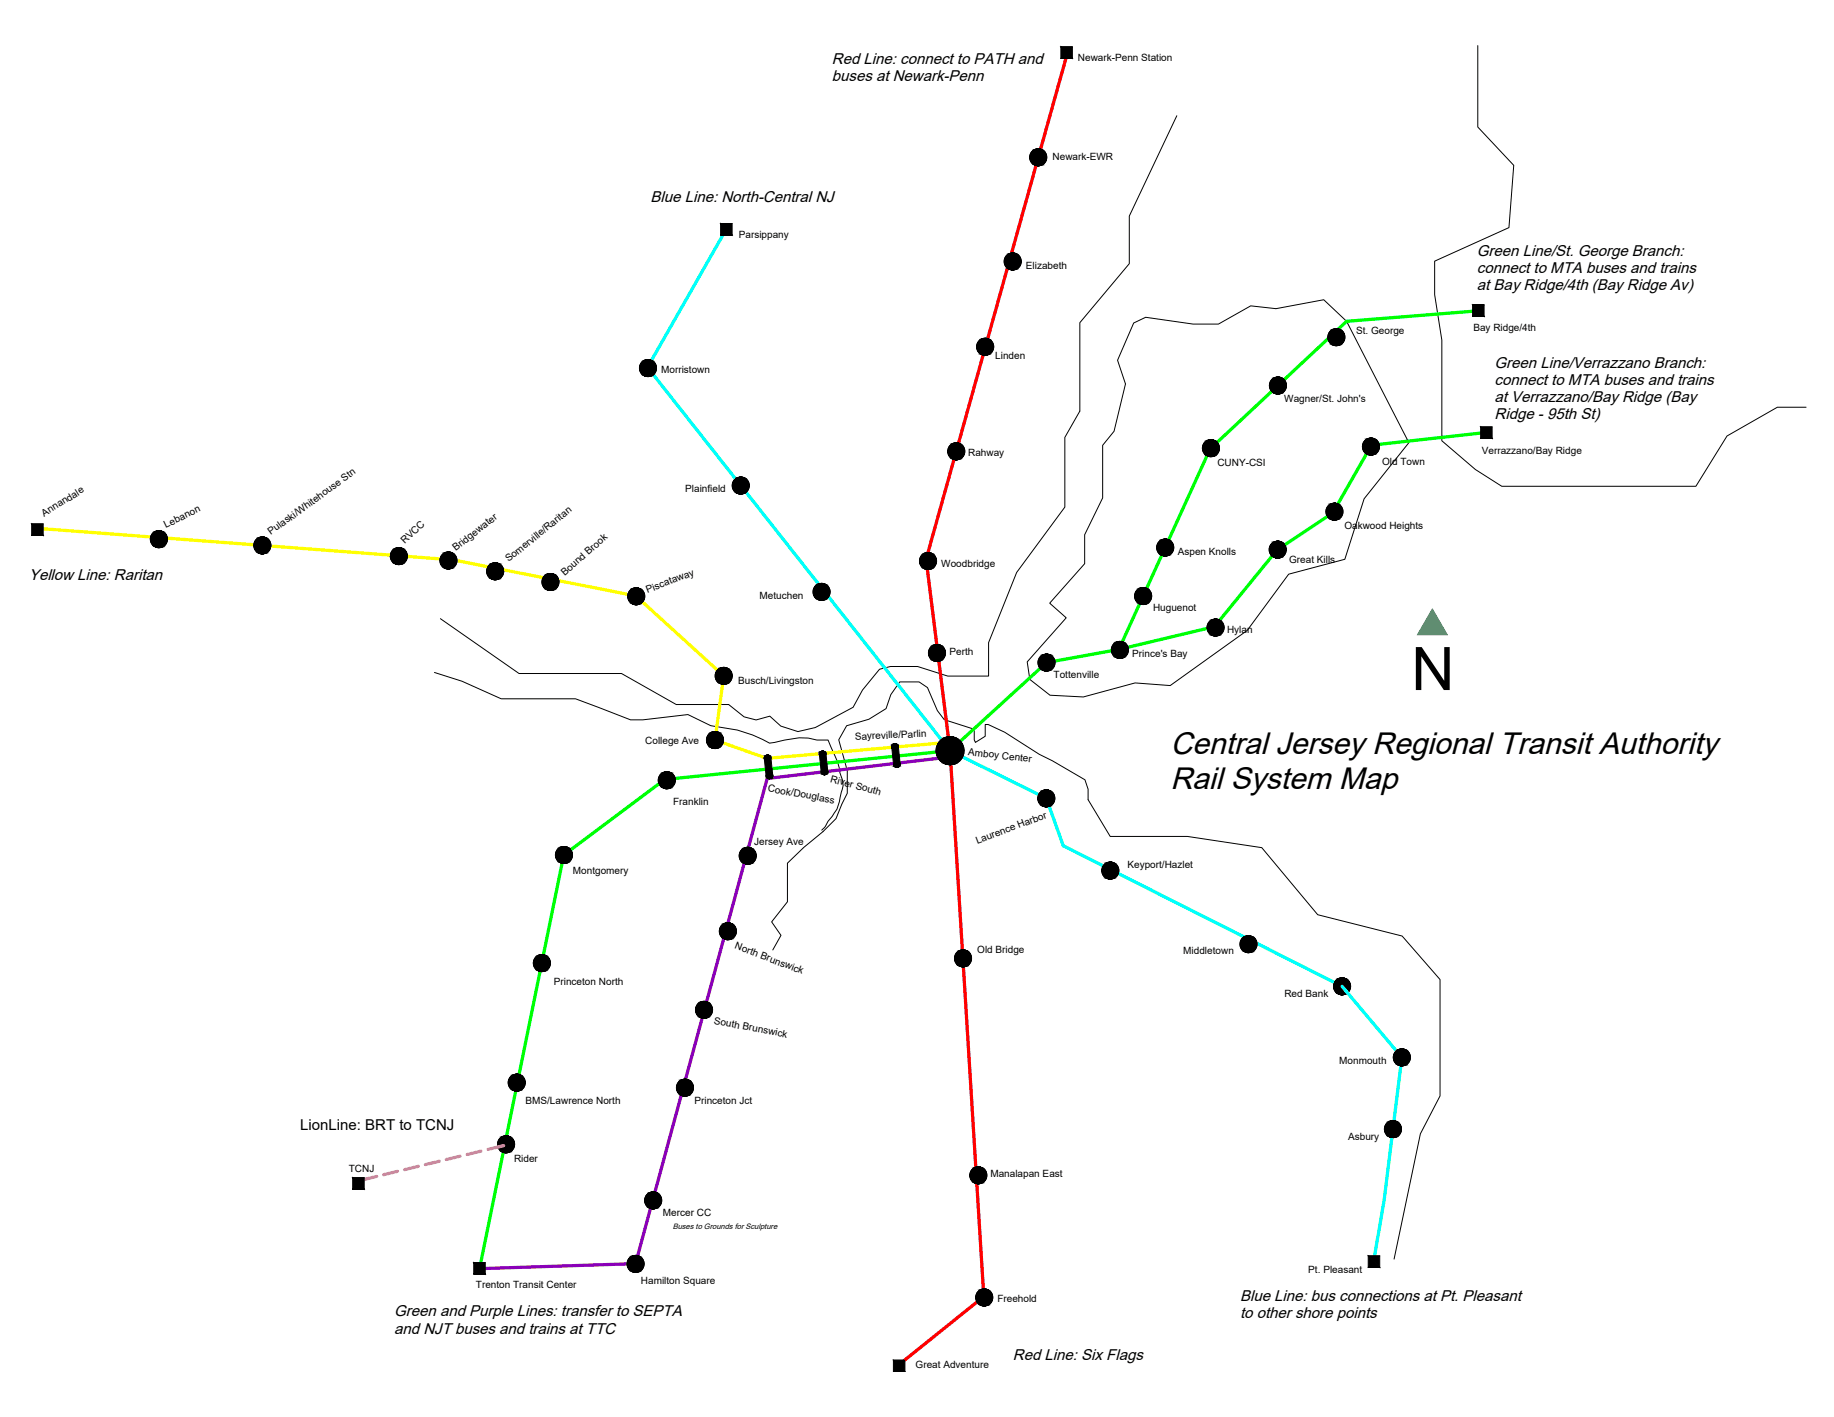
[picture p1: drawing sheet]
<svg xmlns="http://www.w3.org/2000/svg" width="1118mm" height="864mm" viewBox="0 0 1118 864" stroke-linecap="round" stroke-linejoin="round" font-family="sans-serif">
<defs><g id="words">
<text font-size="36.6" x="860" y="421">N</text>
<g font-size="18.9">
<text x="713" y="460">Central Jersey Regional Transit Authority</text>
<text x="713" y="481">Rail System Map</text>
</g>
<g font-size="9.5">
<text x="507" y="39">Red Line: connect to PATH and</text>
<text x="507" y="49">buses at Newark-Penn</text>
<text x="396" y="123">Blue Line: North-Central NJ</text>
<text x="900" y="156">Green Line/St. George Branch:</text>
<text x="900" y="166">connect to MTA buses and trains</text>
<text x="900" y="177">at Bay Ridge/4th (Bay Ridge Av)</text>
<text x="911" y="224">Green Line/Verrazzano Branch:</text>
<text x="911" y="234">connect to MTA buses and trains</text>
<text x="911" y="245">at Verrazzano/Bay Ridge (Bay</text>
<text x="911" y="256">Ridge - 95th St)</text>
<text x="18" y="354">Yellow Line: Raritan</text>
<text x="756" y="793">Blue Line: bus connections at Pt. Pleasant</text>
<text x="240" y="802">Green and Purple Lines: transfer to SEPTA</text>
<text x="756" y="803">to other shore points</text>
<text x="240" y="813">and NJT buses and trains at TTC</text>
<text x="617" y="829">Red Line: Six Flags</text>
</g>
<text font-size="9.1" x="183" y="689">LionLine: BRT to TCNJ</text>
<g font-size="6.1">
<text x="657" y="37">Newark-Penn Station</text>
<text x="641" y="98">Newark-EWR</text>
<text x="450" y="145">Parsippany</text>
<text x="625" y="164">Elizabeth</text>
<text x="826" y="204">St. George</text>
<text x="898" y="201">Bay Ridge/4th</text>
<text x="606" y="219">Linden</text>
<text x="403" y="227">Morristown</text>
<text x="783" y="245">Wagner/St. John's</text>
<text x="590" y="278">Rahway</text>
<text x="903" y="277">Verrazzano/Bay Ridge</text>
<text x="742" y="284">CUNY-CSI</text>
<text x="842" y="284">Old Town</text>
<text x="418" y="300">Plainfield</text>
<text x="27" y="315" transform="rotate(-32 27 315)">Annandale</text>
<text x="101" y="322" transform="rotate(-26 101 322)">Lebanon</text>
<text x="819" y="323">Oakwood Heights</text>
<text x="165" y="326" transform="rotate(-36 165 326)">Pulaski/Whitehouse Stn</text>
<text x="247" y="332" transform="rotate(-44 247 332)">RVCC</text>
<text x="278" y="336" transform="rotate(-38 278 336)">Bridgewater</text>
<text x="718" y="338">Aspen Knolls</text>
<text x="310" y="343" transform="rotate(-39 310 343)">Somerville/Raritan</text>
<text x="574" y="346">Woodbridge</text>
<text x="786" y="343">Great Kills</text>
<text x="344" y="351" transform="rotate(-42 344 351)">Bound Brook</text>
<text x="395" y="361" transform="rotate(-20 395 361)">Piscataway</text>
<text x="463" y="365">Metuchen</text>
<text x="703" y="372">Huguenot</text>
<text x="748" y="386">Hylan</text>
<text x="579" y="399">Perth</text>
<text x="690" y="400">Prince's Bay</text>
<text x="642" y="413">Tottenville</text>
<text x="450" y="417">Busch/Livingston</text>
<text x="393" y="454">College Ave</text>
<text x="521" y="451" transform="rotate(-3 521 451)">Sayreville/Parlin</text>
<text x="590" y="460" transform="rotate(7 590 460)">Amboy Center</text>
<text x="506" y="476" transform="rotate(15 506 476)">River South</text>
<text x="468" y="482" transform="rotate(10 468 482)">Cook/Douglass</text>
<text x="410" y="491">Franklin</text>
<text x="460" y="515">Jersey Ave</text>
<text x="596" y="514" transform="rotate(-21 596 514)">Laurence Harbor</text>
<text x="349" y="532">Montgomery</text>
<text x="687" y="529">Keyport/Hazlet</text>
<text x="447" y="578" transform="rotate(21 447 578)">North Brunswick</text>
<text x="596" y="581">Old Bridge</text>
<text x="721" y="581">Middletown</text>
<text x="338" y="600">Princeton North</text>
<text x="783" y="608">Red Bank</text>
<text x="435" y="624" transform="rotate(11 435 624)">South Brunswick</text>
<text x="816" y="649">Monmouth</text>
<text x="320" y="673">BMS/Lawrence North</text>
<text x="423" y="673">Princeton Jct</text>
<text x="822" y="695">Asbury</text>
<text x="313" y="708">Rider</text>
<text x="213" y="714">TCNJ</text>
<text x="604" y="717">Manalapan East</text>
<text x="404" y="741">Mercer CC</text>
<text x="797" y="776">Pt. Pleasant</text>
<text x="290" y="785">Trenton Transit Center</text>
<text x="391" y="782">Hamilton Square</text>
<text x="608" y="794">Freehold</text>
<text x="558" y="834">Great Adventure</text>
</g>
<text font-size="4.7" x="410" y="749">Buses to Grounds for Sculpture</text>
</g></defs>
<!-- layer: map-borders -->
<path d="M901 28v49l21 24-2 38-46 20v21l5 27v62l20 17 16 10h118l19-30 31-18h18M717 71l-29 61v29l-30 36v54l-9 16v42l-29 40-18 43v20h-24l-19-6h-16l-7 2-10 13-6 10-23 12-11 3-10-3-7-7-8 3-8-2-9-8h-32l-33-19h-63l-48-33M691 197l7-4 29 5h15l20-12 16 2 29-5 14 13 38 74-28 34-11 37-35 9-25 34-47 34-21-2-32 9-20-1-12-10-2-11 24-26-10-9 21-24v-18l11-23v-32l7-8 7-29-5-14zM265 410l17 5 23 11h46l33 13h8l27-4 14 7a82 82 0 0 1 36 11 100 100 0 0 1 24-3l5 1h7a90 90 0 0 1 9 28l-1 4a26 26 0 0 1-8 18l-2 3-2 2M471 579l5-9-6-8 10-12v-24l10-10 12-9 7-8 7-16v-13l-5-19 5-9 13-4 11-6 3-9 5-7h12l5 3 6 14 4 6 19 5v7v1l6-3v-7h2l10 4 21 14 8 4 20 11 2 6v6l14 23h47l45 7 34 40 51 13 24 27v71l-12 23-16 76" fill="none" stroke="#000" stroke-width=".61"/>
<!-- layer: transit-red -->
<path d="M650 33l-86 308 15 117 21 332-52 42" fill="none" stroke="#f00" stroke-width="2"/>
<!-- layer: transit-blue -->
<path d="M443 140l-48 84 184 234 59 29 10 28 170 86 36 43-11 88-6 36" fill="none" stroke="#0ff" stroke-width="2"/>
<!-- layer: transit-green -->
<path d="M900 189l-79 7-84 78-55 122M905 264l-69 7-24 42-34 22-38 47-58 14M682 396l-44 8-59 54-174 17-61 46-52 252" fill="none" stroke="#0f0" stroke-width="2"/>
<!-- layer: transit-purple -->
<path d="M579 461l-111 13-81 296-95 3" fill="none" stroke="#8a00b8" stroke-width="2"/>
<!-- layer: transit-yellow -->
<path d="M23 322l253 19 111 22 54 49-5 39 31 11 108-9" fill="none" stroke="#ff0" stroke-width="2"/>
<!-- layer: text-shown -->
<path d="M873 371l9 16h-18z" fill="#139b48" stroke="#139b48" stroke-width=".61"/>
<!-- layer: symbols -->
<g fill="#000" stroke="#000" stroke-width=".61">
<path d="M646 29h7v7zM646 29h7zM439 136h7v7zM439 136h7zM897 186h7v7zM897 186h7zM902 260h7v7zM902 260h7zM19 319h7v7zM19 319h7zM501 458h1zM545 453h1z"/>
<path d="M578 449h2zM467 460h1zM468 475h1zM502 472h1zM546 468h1zM577 466h4zM215 718h7v7zM215 718h7zM289 770h7v7zM289 770h7zM834 765h7v7zM834 765h7z"/>
<path d="M544 829h7v7zM544 829h7z"/>
<path d="M646 36h7zM646 29l7 7h-7z"/>
<path d="M632 91h2zM632 91h2z"/>
<path d="M632 91h2zM631 91h3z"/>
<path d="M631 91h4zM630 91h5z"/>
<path d="M630 91h5zM630 91h5z"/>
<path d="M630 91l6 1zM629 92h7z"/>
<path d="M629 92h7zM629 92h7z"/>
<path d="M629 100h7zM629 100h6z"/>
<path d="M629 92l8 1-1-1zM629 92l8 1h-9z"/>
<path d="M629 99l7 1v-1zM629 99l7 1h-7z"/>
<path d="M628 93h9zM628 93h9h-9z"/>
<path d="M628 99h8h1zM628 99h8h-7z"/>
<path d="M628 93l9 1v-1zM628 93l9 1h-9z"/>
<path d="M628 98l9 1v-1zM628 98l9 1h-9z"/>
<path d="M628 94l10 1-1-1zM628 94l10 1h-10z"/>
<path d="M628 98h9zM628 98h9h-9z"/>
<path d="M628 95h10zM628 95h10h-10z"/>
<path d="M628 97l9 1 1-1zM628 97l9 1h-9z"/>
<path d="M628 95l10 1v-1zM628 95l10 1h-11z"/>
<path d="M628 97h10zM628 97h10h-10z"/>
<path d="M627 96l11 1v-1zM627 96l11 1h-10z"/>
<path d="M632 101h2zM632 101h1z"/>
<path d="M631 101h3zM631 101h3z"/>
<path d="M630 101h5zM630 101h4z"/>
<path d="M630 100h5zM630 100l5 1z"/>
<path d="M439 143h7zM439 136l7 7h-7z"/>
<path d="M617 154h1zM616 154h2z"/>
<path d="M616 154h3zM616 154h3z"/>
<path d="M616 154l3 1zM615 155h4z"/>
<path d="M615 155h5zM614 155h6z"/>
<path d="M614 155h6zM614 155h6z"/>
<path d="M614 155l7 1-1-1zM613 156l1-1 7 1z"/>
<path d="M613 156h8zM613 156h8h-8z"/>
<path d="M613 156l9 1-1-1zM613 156l9 1h-9z"/>
<path d="M613 157h9zM613 157h9h-10z"/>
<path d="M612 157l10 1v-1zM612 157l10 1h-10z"/>
<path d="M612 158l10 1v-1zM612 158l10 1h-10z"/>
<path d="M612 159h10zM612 159h10h-10z"/>
<path d="M612 159l10 1v-1zM612 159l10 1h-10z"/>
<path d="M616 164h2zM616 164l1 1z"/>
<path d="M616 164h3zM616 164h2z"/>
<path d="M615 164h4zM615 164h4z"/>
<path d="M614 164h6zM614 164h5z"/>
<path d="M614 163h6zM614 163l6 1z"/>
<path d="M613 163h7h1zM613 163h7h-6z"/>
<path d="M613 162l8 1v-1zM613 162l8 1h-8z"/>
<path d="M613 162h8h1zM613 162h8h-8z"/>
<path d="M612 161l10 1v-1zM612 161l10 1h-9z"/>
<path d="M612 161h10zM612 161h10h-10z"/>
<path d="M612 160l10 1v-1zM612 160l10 1h-10z"/>
<path d="M897 193h7zM897 186l7 7h-7z"/>
<path d="M395 219h1zM394 219h2z"/>
<path d="M394 219h2zM393 219h3z"/>
<path d="M393 219l4 1zM393 220h4z"/>
<path d="M393 220h5zM392 220h6z"/>
<path d="M392 220h6zM392 220h6z"/>
<path d="M600 206h1zM599 206h2z"/>
<path d="M599 206h3zM599 206h3z"/>
<path d="M599 216h2zM599 216l2 1z"/>
<path d="M599 206l4 1zM598 207h5z"/>
<path d="M599 216h3zM599 216h2z"/>
<path d="M598 207h5zM598 207h5z"/>
<path d="M598 216h5zM598 216h4z"/>
<path d="M598 207h6zM597 207h7z"/>
<path d="M598 216h5zM598 216h5z"/>
<path d="M597 207l7 1v-1zM597 208v-1l7 1z"/>
<path d="M597 215h7zM597 215l6 1z"/>
<path d="M597 208h8h-1zM597 208h8h-9z"/>
<path d="M597 215h7zM597 215h7h-7z"/>
<path d="M596 208l9 1v-1zM596 208l9 1h-9z"/>
<path d="M596 214l8 1 1-1zM596 214l8 1h-7z"/>
<path d="M596 209h9zM596 209h9h-9z"/>
<path d="M596 214h9zM596 214h9h-9z"/>
<path d="M596 209l9 1v-1zM596 209l9 1h-10z"/>
<path d="M596 213l9 1v-1zM596 213l9 1h-9z"/>
<path d="M595 210l10 1v-1zM595 210l10 1h-10z"/>
<path d="M595 213h10zM595 213h10h-9z"/>
<path d="M595 211h11h-1zM595 211h11h-11z"/>
<path d="M595 212l10 1v-1zM595 212l10 1h-10z"/>
<path d="M595 211l10 1 1-1zM595 211l10 1h-10z"/>
<path d="M814 200h1zM813 200h2z"/>
<path d="M813 200l3 1zM813 201h3z"/>
<path d="M813 211h2zM813 211h2z"/>
<path d="M813 201h4zM812 201h5z"/>
<path d="M813 210h3zM813 210l2 1z"/>
<path d="M812 201h5zM812 201h5z"/>
<path d="M812 210h5zM812 210h4z"/>
<path d="M812 201h6zM811 201h1h6z"/>
<path d="M812 210h5zM812 210h5z"/>
<path d="M811 201l7 1v-1zM811 202v-1l7 1z"/>
<path d="M811 210h7zM811 210h6z"/>
<path d="M811 202h8h-1zM811 202h8h-9z"/>
<path d="M811 209l7 1v-1zM811 209l7 1h-7z"/>
<path d="M810 202l9 1v-1zM810 202l9 1h-9z"/>
<path d="M810 209h8h1zM810 209h8h-7z"/>
<path d="M810 203l9 1v-1zM810 203l9 1h-9z"/>
<path d="M810 208l9 1v-1zM810 208l9 1h-9z"/>
<path d="M810 204h9zM810 204h9h-10z"/>
<path d="M810 207l9 1v-1zM810 207l9 1h-9z"/>
<path d="M809 204l11 1-1-1zM809 204l11 1h-11z"/>
<path d="M809 207h10zM809 207h10h-9z"/>
<path d="M809 205l11 1v-1zM809 205l11 1h-11z"/>
<path d="M809 206l10 1 1-1zM809 206l10 1h-10z"/>
<path d="M809 206h11zM809 206h11h-11z"/>
<path d="M394 229h2zM394 229l1 1z"/>
<path d="M393 229h3zM393 229h3z"/>
<path d="M393 229h4zM393 229h3z"/>
<path d="M392 229h6zM392 229h5z"/>
<path d="M392 220l7 1-1-1zM391 221l1-1 7 1z"/>
<path d="M392 228l6 1v-1zM392 228l6 1z"/>
<path d="M391 221h8zM391 221h8h-8z"/>
<path d="M391 228h7h1zM391 228h7h-6z"/>
<path d="M391 221l8 1v-1zM391 221l8 1h-9z"/>
<path d="M391 227l8 1v-1zM391 227l8 1h-8z"/>
<path d="M390 222h10h-1zM390 222h10h-10z"/>
<path d="M390 227h9zM390 227h9h-8z"/>
<path d="M390 222l10 1v-1zM390 222l10 1h-10z"/>
<path d="M390 226l9 1 1-1zM390 226l9 1h-9z"/>
<path d="M390 223l10 1v-1zM390 223l10 1h-10z"/>
<path d="M390 226h10zM390 226h10h-10z"/>
<path d="M390 224h10zM390 224h10h-10z"/>
<path d="M390 225l10 1v-1zM390 225l10 1h-10z"/>
<path d="M390 224l10 1v-1zM390 224l10 1h-10z"/>
<path d="M778 230h2zM778 230h2z"/>
<path d="M778 230h2zM777 230h3z"/>
<path d="M777 230h4zM777 230h4z"/>
<path d="M777 240h3zM777 240h3z"/>
<path d="M777 230l5 1zM776 231h6z"/>
<path d="M777 240h4zM777 240h3z"/>
<path d="M776 231h6zM775 231h7z"/>
<path d="M776 239h6zM776 239l5 1z"/>
<path d="M775 231h8h-1zM775 231h8z"/>
<path d="M775 239h7zM775 239h7z"/>
<path d="M775 231l8 1v-1zM775 231l8 1h-8z"/>
<path d="M775 239h7h1zM775 239h7h-7z"/>
<path d="M775 232h8zM775 232h8h-9z"/>
<path d="M775 238l8 1v-1zM775 238l8 1h-8z"/>
<path d="M774 232l10 1-1-1zM774 232l10 1h-10z"/>
<path d="M774 237l9 1v-1zM774 237l9 1h-8z"/>
<path d="M774 233l10 1v-1zM774 233l10 1h-10z"/>
<path d="M774 237h9h1zM774 237h9h-9z"/>
<path d="M774 234h10zM774 234h10h-10z"/>
<path d="M774 236l10 1v-1zM774 236l10 1h-10z"/>
<path d="M774 234l10 1v-1zM774 234l10 1h-10z"/>
<path d="M774 236h10zM774 236h10h-10z"/>
<path d="M774 235l10 1v-1zM774 235l10 1h-10z"/>
<path d="M778 240h2zM778 240h1z"/>
<path d="M582 270h2zM582 270h2z"/>
<path d="M582 270h2zM581 270h3z"/>
<path d="M581 270h4zM581 270h4z"/>
<path d="M581 270l5 1zM580 271h6z"/>
<path d="M581 280h4zM581 280h3z"/>
<path d="M580 271h6zM579 271h7z"/>
<path d="M580 279h6zM580 279l5 1z"/>
<path d="M579 271l8 1-1-1zM579 272v-1l8 1z"/>
<path d="M579 279h7zM579 279h7z"/>
<path d="M579 272h8zM579 272h8h-8z"/>
<path d="M579 279h7h1zM579 279h7h-7z"/>
<path d="M579 272l8 1v-1zM579 272l8 1h-9z"/>
<path d="M579 278l8 1v-1zM579 278l8 1h-8z"/>
<path d="M578 273h10h-1zM578 273h10h-10z"/>
<path d="M578 278h9zM578 278h9h-8z"/>
<path d="M578 273l10 1v-1zM578 273l10 1h-10z"/>
<path d="M578 277l9 1 1-1zM578 277l9 1h-9z"/>
<path d="M578 274h10zM578 274h10h-10z"/>
<path d="M578 276l10 1v-1zM578 276l10 1h-10z"/>
<path d="M578 274l10 1v-1zM578 274l10 1h-10z"/>
<path d="M578 276h10zM578 276h10h-10z"/>
<path d="M578 275l10 1v-1zM578 275l10 1h-10z"/>
<path d="M738 268h1zM737 268h2z"/>
<path d="M737 268h3zM736 268h4z"/>
<path d="M737 278h2zM737 278h1z"/>
<path d="M736 268h4zM736 268h4z"/>
<path d="M736 278h4zM736 278h3z"/>
<path d="M736 268l5 1zM735 269h6z"/>
<path d="M736 278h4zM736 278h4z"/>
<path d="M735 269h6zM735 269h6z"/>
<path d="M735 278h6zM735 278h5z"/>
<path d="M735 269l7 1-1-1zM734 270l1-1 7 1z"/>
<path d="M735 277h6zM735 277l6 1z"/>
<path d="M734 270h8zM734 270h8h-8z"/>
<path d="M734 277h7h1zM734 277h7h-6z"/>
<path d="M734 270l8 1v-1zM734 270l8 1h-9z"/>
<path d="M734 276l8 1v-1zM734 276l8 1h-8z"/>
<path d="M733 271h10h-1zM733 271h10h-10z"/>
<path d="M733 276h9zM733 276h9h-8z"/>
<path d="M733 271l10 1v-1zM733 271l10 1h-10z"/>
<path d="M733 275l9 1 1-1zM733 275l9 1h-9z"/>
<path d="M733 272h10zM733 272h10h-10z"/>
<path d="M733 274l10 1v-1zM733 274l10 1h-10z"/>
<path d="M733 272l10 1v-1zM733 272l10 1h-10z"/>
<path d="M733 274h10zM733 274h10h-10z"/>
<path d="M733 273l10 1v-1zM733 273l10 1h-10z"/>
<path d="M835 267h1zM834 267h2z"/>
<path d="M834 267h3zM834 267h3z"/>
<path d="M834 277h2zM834 277h2z"/>
<path d="M834 267h4zM833 267h5z"/>
<path d="M834 277h3zM834 277h2z"/>
<path d="M833 267l5 1zM833 268h5z"/>
<path d="M833 277h5zM833 277h4z"/>
<path d="M833 268h6zM832 268h7z"/>
<path d="M833 277h5zM833 277h5z"/>
<path d="M832 268l7 1v-1zM832 269v-1l7 1z"/>
<path d="M832 276h7zM832 276l6 1z"/>
<path d="M832 269h8h-1zM832 269h8h-9z"/>
<path d="M832 276h7zM832 276h7h-7z"/>
<path d="M831 269l9 1v-1zM831 269l9 1h-9z"/>
<path d="M831 275l8 1 1-1zM831 275l8 1h-7z"/>
<path d="M831 270h9zM831 270h9h-9z"/>
<path d="M831 275h9zM831 275h9h-9z"/>
<path d="M831 270l9 1v-1zM831 270l9 1h-10z"/>
<path d="M831 274l9 1v-1zM831 274l9 1h-9z"/>
<path d="M830 271l11 1-1-1zM830 271l11 1h-11z"/>
<path d="M830 273l10 1v-1zM830 273l10 1h-9z"/>
<path d="M830 272h11zM830 272h11h-11z"/>
<path d="M830 273h10h1zM830 273h10h-10z"/>
<path d="M830 272l11 1v-1zM830 272l11 1h-11z"/>
<path d="M902 267h7zM902 260l7 7h-7z"/>
<path d="M451 291h1zM450 291h2z"/>
<path d="M450 291h3zM450 291h3z"/>
<path d="M450 291h4zM449 291h5z"/>
<path d="M449 291l5 1zM449 292h5z"/>
<path d="M449 292h6zM448 292h7z"/>
<path d="M448 292h7zM448 292h7z"/>
<path d="M448 300h7zM448 300h6z"/>
<path d="M448 292l8 1-1-1zM448 292l8 1h-9z"/>
<path d="M448 299l7 1v-1zM448 299l7 1h-7z"/>
<path d="M447 293h9zM447 293h9h-9z"/>
<path d="M447 299h8h1zM447 299h8h-7z"/>
<path d="M447 293l9 1v-1zM447 293l9 1h-9z"/>
<path d="M447 298l9 1v-1zM447 298l9 1h-9z"/>
<path d="M447 294l9 1v-1zM447 294l9 1h-10z"/>
<path d="M447 298h9zM447 298h9h-9z"/>
<path d="M446 295h11h-1zM446 295h11h-11z"/>
<path d="M446 297l10 1v-1zM446 297l10 1h-9z"/>
<path d="M446 295l11 1v-1zM446 295l11 1h-11z"/>
<path d="M446 297h10h1zM446 297h10h-10z"/>
<path d="M446 296l11 1v-1zM446 296l11 1h-11z"/>
<path d="M582 280h2zM582 280h1z"/>
<path d="M581 280h3zM581 280h3z"/>
<path d="M450 301h2zM450 301h2z"/>
<path d="M450 301h3zM450 301h2z"/>
<path d="M449 301h5zM449 301h4z"/>
<path d="M449 300h5zM449 300l5 1z"/>
<path d="M813 307h1zM812 307h2z"/>
<path d="M812 307h3zM812 307h3z"/>
<path d="M812 317h2zM812 317h1z"/>
<path d="M812 307h3zM811 307h4z"/>
<path d="M812 317h3zM812 317h2z"/>
<path d="M811 307h5zM810 307h6z"/>
<path d="M811 317h4zM811 317h4z"/>
<path d="M810 307l6 1zM810 308v-1l6 1z"/>
<path d="M810 316h6zM810 316l5 1z"/>
<path d="M810 308h7h-1zM809 308h1h7z"/>
<path d="M810 316h6zM810 316h6z"/>
<path d="M809 308l8 1v-1zM809 308l8 1h-8z"/>
<path d="M809 315l7 1 1-1zM809 315l7 1h-6z"/>
<path d="M809 309h9h-1zM809 309h9h-9z"/>
<path d="M809 315h8zM809 315h8h-8z"/>
<path d="M809 309l9 1v-1zM809 309l9 1h-10z"/>
<path d="M809 314l8 1 1-1zM809 314l8 1h-8z"/>
<path d="M808 310l10 1v-1zM808 310l10 1h-10z"/>
<path d="M808 314h10zM808 314h10h-9z"/>
<path d="M808 311h10zM808 311h10h-10z"/>
<path d="M808 313l10 1v-1zM808 313l10 1h-10z"/>
<path d="M808 311l10 1v-1zM808 311l10 1h-10z"/>
<path d="M808 312l10 1v-1zM808 312l10 1h-10z"/>
<path d="M808 312h10zM808 312h10h-10z"/>
<path d="M19 326h7zM19 319l7 7h-7z"/>
<path d="M96 323l2 1zM96 324h2z"/>
<path d="M96 324h2zM95 324h3z"/>
<path d="M96 334h2zM96 334h1z"/>
<path d="M95 324h4zM95 324h4z"/>
<path d="M95 334h3zM95 334h3z"/>
<path d="M95 324h5zM94 324h6z"/>
<path d="M95 333h4zM95 333l3 1z"/>
<path d="M94 324l6 1zM94 325h6z"/>
<path d="M94 333h6zM94 333h5z"/>
<path d="M94 325h7h-1zM93 325h1h7z"/>
<path d="M94 333h6zM94 333h6z"/>
<path d="M93 325l8 1v-1zM93 325l8 1h-8z"/>
<path d="M93 332l7 1 1-1zM93 332l7 1h-6z"/>
<path d="M93 326h8zM93 326h8h-9z"/>
<path d="M93 332h8zM93 332h8h-8z"/>
<path d="M92 326l10 1-1-1zM92 326l10 1h-10z"/>
<path d="M92 331l9 1v-1zM92 331l9 1h-8z"/>
<path d="M92 327h10zM92 327h10h-10z"/>
<path d="M92 331h9h1zM92 331h9h-9z"/>
<path d="M92 327l10 1v-1zM92 327l10 1h-10z"/>
<path d="M92 330l10 1v-1zM92 330l10 1h-10z"/>
<path d="M92 328l10 1v-1zM92 328l10 1h-10z"/>
<path d="M92 329l10 1v-1zM92 329l10 1h-10z"/>
<path d="M92 329h10zM92 329h10h-10z"/>
<path d="M160 327h1zM159 327h2z"/>
<path d="M159 327h2zM158 327h3z"/>
<path d="M159 338h2zM159 338h1z"/>
<path d="M158 327l4 1zM158 328h4z"/>
<path d="M158 337h3zM158 337l3 1z"/>
<path d="M158 328h5zM157 328h6z"/>
<path d="M158 337h4zM158 337h3z"/>
<path d="M157 328h6zM157 328h6z"/>
<path d="M157 337h6zM157 337h5z"/>
<path d="M157 328l7 1-1-1zM156 329l1-1 7 1z"/>
<path d="M157 336h6zM157 336l6 1z"/>
<path d="M156 329h8zM156 329h8h-8z"/>
<path d="M156 336h7h1zM156 336h7h-6z"/>
<path d="M156 329l8 1v-1zM156 329l8 1h-9z"/>
<path d="M156 335l8 1v-1zM156 335l8 1h-8z"/>
<path d="M155 330l10 1-1-1zM155 330l10 1h-10z"/>
<path d="M155 335h9zM155 335h9h-8z"/>
<path d="M155 331h10zM155 331h10h-10z"/>
<path d="M155 334l9 1 1-1zM155 334l9 1h-9z"/>
<path d="M155 331l10 1v-1zM155 331l10 1h-10z"/>
<path d="M155 334h10zM155 334h10h-10z"/>
<path d="M155 332h10zM155 332h10h-10z"/>
<path d="M155 333l10 1v-1zM155 333l10 1h-10z"/>
<path d="M155 332l10 1v-1zM155 332l10 1h-10z"/>
<path d="M243 334h1zM242 334h2z"/>
<path d="M242 334h3zM241 334h4z"/>
<path d="M241 334h4zM241 334h4z"/>
<path d="M241 334l5 1zM240 335h6z"/>
<path d="M240 335h6zM240 335h6z"/>
<path d="M240 335h7h-1zM239 335h1h7z"/>
<path d="M239 335l8 1v-1zM239 335l8 1h-8z"/>
<path d="M239 336h9h-1zM239 336h9h-10z"/>
<path d="M238 336l10 1v-1zM238 336l10 1h-10z"/>
<path d="M238 337l10 1v-1zM238 337l10 1h-10z"/>
<path d="M238 338h10zM238 338h10h-10z"/>
<path d="M238 338l10 1v-1zM238 338l10 1h-10z"/>
<path d="M238 340h10zM238 340h10h-10z"/>
<path d="M238 339l10 1v-1zM238 339l10 1h-10z"/>
<path d="M273 336l1 1zM272 337h2z"/>
<path d="M272 337h3zM272 337h3z"/>
<path d="M272 337h3zM271 337h4z"/>
<path d="M271 337h5zM270 337h6z"/>
<path d="M270 337l7 1zM270 338h7z"/>
<path d="M270 338h7zM269 338h1h7z"/>
<path d="M269 338l8 1v-1zM269 338l8 1h-8z"/>
<path d="M269 339h9h-1zM269 339h9h-9z"/>
<path d="M269 339l9 1v-1zM269 339l9 1h-10z"/>
<path d="M268 340h10zM268 340h10h-10z"/>
<path d="M565 337h1zM565 337h1z"/>
<path d="M565 337h2zM564 337h3z"/>
<path d="M564 337h4zM563 337h5z"/>
<path d="M563 337l5 1zM563 338h5z"/>
<path d="M563 338h6zM562 338h7z"/>
<path d="M562 338h7zM562 338h7z"/>
<path d="M562 338l8 1-1-1zM562 338l8 1h-9z"/>
<path d="M561 339h9zM561 339h9h-9z"/>
<path d="M561 339l9 1v-1zM561 339l9 1h-9z"/>
<path d="M710 329h1zM709 329h2z"/>
<path d="M709 329h3zM708 329h4z"/>
<path d="M709 339h2zM709 339h1z"/>
<path d="M708 329h4zM708 329h4z"/>
<path d="M708 339h4zM708 339h3z"/>
<path d="M708 329h5zM707 329h6z"/>
<path d="M708 338h4zM708 338l4 1z"/>
<path d="M707 329l6 1zM707 330h6z"/>
<path d="M707 338h6zM707 338h5z"/>
<path d="M707 330h7h-1zM706 330h1h7z"/>
<path d="M707 338h6zM707 338h6z"/>
<path d="M706 330l8 1v-1zM706 330l8 1h-8z"/>
<path d="M706 337l7 1 1-1zM706 337l7 1h-6z"/>
<path d="M706 331h9h-1zM706 331h9h-9z"/>
<path d="M706 337h8zM706 337h8h-8z"/>
<path d="M706 331l9 1v-1zM706 331l9 1h-10z"/>
<path d="M706 336l8 1 1-1zM706 336l8 1h-8z"/>
<path d="M705 332h10zM705 332h10h-10z"/>
<path d="M705 336h10zM705 336h10h-9z"/>
<path d="M705 332l10 1v-1zM705 332l10 1h-10z"/>
<path d="M705 335l10 1v-1zM705 335l10 1h-10z"/>
<path d="M705 333l10 1v-1zM705 333l10 1h-10z"/>
<path d="M705 334l10 1v-1zM705 334l10 1h-10z"/>
<path d="M705 334h10zM705 334h10h-10z"/>
<path d="M778 330h2zM778 330h2z"/>
<path d="M778 330h2zM777 330h3z"/>
<path d="M777 330h4zM776 330h5z"/>
<path d="M777 340h3zM777 340h3z"/>
<path d="M776 330l5 1zM776 331h5z"/>
<path d="M776 340h5zM776 340h4z"/>
<path d="M776 331h6zM775 331h7z"/>
<path d="M776 339h5zM776 339l5 1z"/>
<path d="M775 331h7zM775 331h7z"/>
<path d="M775 339h7zM775 339h6z"/>
<path d="M775 331l8 1-1-1zM775 331l8 1h-9z"/>
<path d="M775 339h7zM775 339h7h-7z"/>
<path d="M774 332h9zM774 332h9h-9z"/>
<path d="M774 338l8 1 1-1zM774 338l8 1h-7z"/>
<path d="M774 332l9 1v-1zM774 332l9 1h-9z"/>
<path d="M774 337l9 1v-1zM774 337l9 1h-9z"/>
<path d="M774 333l10 1-1-1zM774 333l10 1h-10z"/>
<path d="M774 337h9zM774 337h9h-9z"/>
<path d="M774 334h10zM774 334h10h-11z"/>
<path d="M774 336l9 1 1-1zM774 336l9 1h-9z"/>
<path d="M773 334l11 1v-1zM773 334l11 1h-11z"/>
<path d="M773 336h11zM773 336h11h-10z"/>
<path d="M773 335l11 1v-1zM773 335l11 1h-11z"/>
<path d="M242 344h2zM242 344h1z"/>
<path d="M241 344h4zM241 344h3z"/>
<path d="M241 344h4zM241 344h4z"/>
<path d="M240 343h6zM240 343l5 1z"/>
<path d="M240 343h6zM240 343h6z"/>
<path d="M239 342l7 1 1-1zM239 342l7 1h-6z"/>
<path d="M239 342h8zM239 342h8h-8z"/>
<path d="M238 341l9 1 1-1zM238 341l9 1h-8z"/>
<path d="M238 341h10zM238 341h10h-10z"/>
<path d="M238 340l10 1v-1zM238 340l10 1h-10z"/>
<path d="M272 347h2zM272 347h2z"/>
<path d="M272 347h3zM272 347h2z"/>
<path d="M271 346h4zM271 346l4 1z"/>
<path d="M270 346h6zM270 346h5z"/>
<path d="M270 346h7zM270 346h6z"/>
<path d="M269 345l8 1v-1zM269 345l8 1h-7z"/>
<path d="M269 345h8zM269 345h8h-8z"/>
<path d="M269 344l8 1 1-1zM269 344l8 1h-8z"/>
<path d="M268 344h10zM268 344h10h-9z"/>
<path d="M268 340l10 1v-1zM268 340l10 1h-10z"/>
<path d="M268 343l10 1v-1zM268 343l10 1h-10z"/>
<path d="M268 341l10 1v-1zM268 341l10 1h-10z"/>
<path d="M268 342l10 1v-1zM268 342l10 1h-10z"/>
<path d="M268 342h10zM268 342h10h-10z"/>
<path d="M301 343h2zM301 343h2z"/>
<path d="M301 343h2zM300 343h3z"/>
<path d="M301 353h2zM301 353h1z"/>
<path d="M300 343h4zM300 343h4z"/>
<path d="M300 353h3zM300 353h3z"/>
<path d="M300 343l5 1zM299 344h6z"/>
<path d="M300 353h4zM300 353h3z"/>
<path d="M299 344h6zM298 344h7z"/>
<path d="M299 353h6zM299 353h5z"/>
<path d="M298 344l8 1-1-1zM298 345v-1l8 1z"/>
<path d="M298 352l7 1v-1zM298 352l7 1z"/>
<path d="M298 345h8zM298 345h8h-8z"/>
<path d="M298 352h7h1zM298 352h7h-7z"/>
<path d="M298 345l8 1v-1zM298 345l8 1h-9z"/>
<path d="M298 351l8 1v-1zM298 351l8 1h-8z"/>
<path d="M297 346h10h-1zM297 346h10h-10z"/>
<path d="M297 351h9zM297 351h9h-8z"/>
<path d="M297 346l10 1v-1zM297 346l10 1h-10z"/>
<path d="M297 350l9 1 1-1zM297 350l9 1h-9z"/>
<path d="M297 347l10 1v-1zM297 347l10 1h-10z"/>
<path d="M297 349l10 1v-1zM297 349l10 1h-10z"/>
<path d="M297 348h10zM297 348h10h-10z"/>
<path d="M297 349h10zM297 349h10h-10z"/>
<path d="M297 348l10 1v-1zM297 348l10 1h-10z"/>
<path d="M335 350h1zM334 350h2z"/>
<path d="M334 350h3zM334 350h3z"/>
<path d="M334 360h2zM334 360h2z"/>
<path d="M334 350h4zM333 350h5z"/>
<path d="M334 360h3zM334 360h2z"/>
<path d="M333 350h5zM333 350h5z"/>
<path d="M333 359h5zM333 359l4 1z"/>
<path d="M333 350l6 1zM332 351h7z"/>
<path d="M333 359h5zM333 359h5z"/>
<path d="M332 351h7zM332 351h7h-7z"/>
<path d="M332 359h6h1zM332 359h6z"/>
<path d="M332 351l8 1-1-1zM332 351l8 1h-9z"/>
<path d="M332 358l7 1v-1zM332 358l7 1h-7z"/>
<path d="M331 352h9zM331 352h9h-9z"/>
<path d="M331 358h8h1zM331 358h8h-7z"/>
<path d="M331 352l9 1v-1zM331 352l9 1h-9z"/>
<path d="M331 357l9 1v-1zM331 357l9 1h-9z"/>
<path d="M331 353h9zM331 353h9h-10z"/>
<path d="M331 357h9zM331 357h9h-9z"/>
<path d="M330 353l11 1-1-1zM330 353l11 1h-11z"/>
<path d="M330 356l10 1v-1zM330 356l10 1h-9z"/>
<path d="M330 354l11 1v-1zM330 354l11 1h-11z"/>
<path d="M330 355l10 1 1-1zM330 355l10 1h-10z"/>
<path d="M330 355h11zM330 355h11h-11z"/>
<path d="M387 358h2zM387 358h2z"/>
<path d="M387 358h2zM386 358h3z"/>
<path d="M386 358l4 1zM385 359h5z"/>
<path d="M385 359h5zM385 359h5z"/>
<path d="M385 359h6zM384 359h7z"/>
<path d="M384 359l7 1v-1zM384 360v-1l7 1z"/>
<path d="M384 360h8h-1zM384 360h8h-9z"/>
<path d="M500 356h2zM500 356h2z"/>
<path d="M500 356h2zM499 356h3z"/>
<path d="M499 356h4zM498 356h5z"/>
<path d="M498 356h5zM498 356h5z"/>
<path d="M498 356l6 1zM497 357h7z"/>
<path d="M497 357h7zM497 357h7z"/>
<path d="M497 357l8 1-1-1zM497 357l8 1h-9z"/>
<path d="M496 358h9zM496 358h9h-9z"/>
<path d="M496 358l9 1v-1zM496 358l9 1h-9z"/>
<path d="M496 359h10h-1zM496 359h10h-10z"/>
<path d="M496 359l10 1v-1zM496 359l10 1h-11z"/>
<path d="M565 347h1zM565 347h1z"/>
<path d="M564 347h3zM564 347h2z"/>
<path d="M563 347h5zM563 347h4z"/>
<path d="M563 346h5zM563 346l5 1z"/>
<path d="M562 346h7zM562 346h6z"/>
<path d="M562 345l7 1v-1zM562 345l7 1h-7z"/>
<path d="M561 345h8h1zM561 345h8h-7z"/>
<path d="M561 344l9 1v-1zM561 344l9 1h-9z"/>
<path d="M561 340l10 1-1-1zM561 340l10 1h-11z"/>
<path d="M561 344h9zM561 344h9h-9z"/>
<path d="M560 341h11zM560 341h11h-11z"/>
<path d="M560 343l10 1 1-1zM560 343l10 1h-9z"/>
<path d="M560 341l11 1v-1zM560 341l11 1h-11z"/>
<path d="M560 343h11zM560 343h11h-11z"/>
<path d="M560 342l11 1v-1zM560 342l11 1h-11z"/>
<path d="M696 358h2zM696 358h2z"/>
<path d="M696 358h2zM695 358h3z"/>
<path d="M695 358l4 1zM694 359h5z"/>
<path d="M694 359h5zM694 359h5z"/>
<path d="M694 359h6zM693 359h1h6z"/>
<path d="M693 359l7 1v-1zM693 360v-1l7 1z"/>
<path d="M693 360h8h-1zM693 360h8h-9z"/>
<path d="M778 340h2zM778 340h1z"/>
<path d="M387 369h2zM387 369h1z"/>
<path d="M386 368h3zM386 368l3 1z"/>
<path d="M385 368h5zM385 368h4z"/>
<path d="M385 368h5zM385 368h5z"/>
<path d="M384 367h7zM384 367l6 1z"/>
<path d="M384 367h7zM384 367h7h-7z"/>
<path d="M383 360l9 1v-1zM383 360l9 1h-9z"/>
<path d="M383 366l8 1 1-1zM383 366l8 1h-7z"/>
<path d="M383 361h10h-1zM383 361h10h-10z"/>
<path d="M383 366h9zM383 366h9h-9z"/>
<path d="M383 361l10 1v-1zM383 361l10 1h-10z"/>
<path d="M383 365l9 1 1-1zM383 365l9 1h-9z"/>
<path d="M383 362l10 1v-1zM383 362l10 1h-10z"/>
<path d="M383 365h10zM383 365h10h-10z"/>
<path d="M383 363h10zM383 363h10h-10z"/>
<path d="M383 364l10 1v-1zM383 364l10 1h-10z"/>
<path d="M383 363l10 1v-1zM383 363l10 1h-10z"/>
<path d="M500 366h2zM500 366h1z"/>
<path d="M499 366h3zM499 366h3z"/>
<path d="M498 365h5zM498 365l4 1z"/>
<path d="M498 365h5zM498 365h5z"/>
<path d="M497 365h7zM497 365h6z"/>
<path d="M497 364l7 1v-1zM497 364l7 1h-7z"/>
<path d="M496 364h8h1zM496 364h8h-7z"/>
<path d="M496 363l9 1v-1zM496 363l9 1h-9z"/>
<path d="M496 363h9zM496 363h9h-9z"/>
<path d="M496 362l9 1 1-1zM496 362l9 1h-9z"/>
<path d="M495 360l11 1v-1zM495 360l11 1h-11z"/>
<path d="M495 361l11 1v-1zM495 361l11 1h-10z"/>
<path d="M495 361h11zM495 361h11h-11z"/>
<path d="M696 368h2zM696 368h1z"/>
<path d="M695 368h3zM695 368h3z"/>
<path d="M694 368h5zM694 368h4z"/>
<path d="M694 368h5zM694 368h5z"/>
<path d="M693 367h7zM693 367l6 1z"/>
<path d="M693 367h7zM693 367h7h-7z"/>
<path d="M692 360l9 1v-1zM692 360l9 1h-9z"/>
<path d="M692 366l8 1 1-1zM692 366l8 1h-7z"/>
<path d="M692 361h9zM692 361h9h-9z"/>
<path d="M692 366h9zM692 366h9h-9z"/>
<path d="M692 361l10 1-1-1zM692 361l10 1h-10z"/>
<path d="M692 365l9 1v-1zM692 365l9 1h-9z"/>
<path d="M692 362l10 1v-1zM692 362l10 1h-11z"/>
<path d="M692 365h9h1zM692 365h9h-9z"/>
<path d="M691 363h11zM691 363h11h-11z"/>
<path d="M691 364l11 1v-1zM691 364l11 1h-10z"/>
<path d="M691 363l11 1v-1zM691 363l11 1h-11z"/>
<path d="M740 377h2zM740 377h2z"/>
<path d="M740 377l2 1zM739 378h3z"/>
<path d="M739 378h4zM739 378h4z"/>
<path d="M739 378h5zM738 378h6z"/>
<path d="M738 378h6zM737 378h7z"/>
<path d="M737 378l8 1-1-1zM737 379v-1l8 1z"/>
<path d="M737 379h8zM737 379h8h-8z"/>
<path d="M737 379l8 1v-1zM737 379l8 1h-9z"/>
<path d="M736 380l10 1-1-1zM736 380l10 1h-10z"/>
<path d="M571 393h1zM570 393h2z"/>
<path d="M570 393h3zM569 393h4z"/>
<path d="M569 393h4zM569 393h4z"/>
<path d="M569 393l5 1zM568 394h6z"/>
<path d="M568 394h6zM568 394h6z"/>
<path d="M568 394h7h-1zM567 394h1h7z"/>
<path d="M567 394l8 1v-1zM567 394l8 1h-8z"/>
<path d="M567 395h9h-1zM567 395h9h-10z"/>
<path d="M566 395l10 1v-1zM566 395l10 1h-10z"/>
<path d="M566 396l10 1v-1zM566 396l10 1h-10z"/>
<path d="M566 400h10zM566 400h10h-10z"/>
<path d="M566 397h10zM566 397h10h-10z"/>
<path d="M566 399l10 1v-1zM566 399l10 1h-10z"/>
<path d="M566 397l10 1v-1zM566 397l10 1h-10z"/>
<path d="M566 399h10zM566 399h10h-10z"/>
<path d="M566 398l10 1v-1zM566 398l10 1h-10z"/>
<path d="M637 399h2zM637 399h2z"/>
<path d="M637 399h2zM636 399h3z"/>
<path d="M636 399h4zM636 399h4z"/>
<path d="M636 399h5zM635 399h6z"/>
<path d="M635 399l6 1zM634 400h7z"/>
<path d="M634 400h7zM634 400h7z"/>
<path d="M682 391h1zM681 391h2z"/>
<path d="M681 391h3zM681 391h3z"/>
<path d="M681 391h4zM680 391h5z"/>
<path d="M680 391l5 1zM680 392h5z"/>
<path d="M680 392h6zM679 392h1h6z"/>
<path d="M679 392l7 1v-1zM679 393v-1l7 1z"/>
<path d="M679 393h8h-1zM679 393h8h-9z"/>
<path d="M679 400h7zM679 400h7h-7z"/>
<path d="M678 393l9 1v-1zM678 393l9 1h-9z"/>
<path d="M678 399l8 1 1-1zM678 399l8 1h-7z"/>
<path d="M678 394h9zM678 394h9h-9z"/>
<path d="M678 399h9zM678 399h9h-9z"/>
<path d="M678 394l9 1v-1zM678 394l9 1h-10z"/>
<path d="M678 398l9 1v-1zM678 398l9 1h-9z"/>
<path d="M677 395h11h-1zM677 395h11h-11z"/>
<path d="M677 397l10 1v-1zM677 397l10 1h-9z"/>
<path d="M677 395l11 1v-1zM677 395l11 1h-11z"/>
<path d="M677 397h10h1zM677 397h10h-10z"/>
<path d="M677 396l11 1v-1zM677 396l11 1h-11z"/>
<path d="M740 388h2zM740 388h1z"/>
<path d="M739 387h3zM739 387l3 1z"/>
<path d="M739 387h4zM739 387h3z"/>
<path d="M738 387h6zM738 387h5z"/>
<path d="M737 386h7zM737 386l7 1z"/>
<path d="M737 386h7h1zM737 386h7h-7z"/>
<path d="M737 386h8zM737 386h8h-8z"/>
<path d="M736 385l9 1v-1zM736 385l9 1h-8z"/>
<path d="M736 381h10zM736 381h10h-10z"/>
<path d="M736 384l9 1 1-1zM736 384l9 1h-9z"/>
<path d="M736 381l10 1v-1zM736 381l10 1h-10z"/>
<path d="M736 384h10zM736 384h10h-10z"/>
<path d="M736 382h10zM736 382h10h-10z"/>
<path d="M736 383l10 1v-1zM736 383l10 1h-10z"/>
<path d="M736 382l10 1v-1zM736 382l10 1h-10z"/>
<path d="M441 407h1zM440 407h2z"/>
<path d="M440 407h3zM439 407h4z"/>
<path d="M440 417h2zM440 417h1z"/>
<path d="M439 407h4zM439 407h4z"/>
<path d="M439 417h4zM439 417h3z"/>
<path d="M439 407l5 1zM438 408h6z"/>
<path d="M439 417h4zM439 417h4z"/>
<path d="M438 408h6zM438 408h6z"/>
<path d="M438 416h6zM438 416l5 1z"/>
<path d="M438 408h7h-1zM437 408h1h7z"/>
<path d="M438 416h6zM438 416h6z"/>
<path d="M437 408l8 1v-1zM437 408l8 1h-8z"/>
<path d="M437 415l7 1 1-1zM437 415l7 1h-6z"/>
<path d="M437 409h9h-1zM437 409h9h-10z"/>
<path d="M437 415h8zM437 415h8h-8z"/>
<path d="M436 409l10 1v-1zM436 409l10 1h-10z"/>
<path d="M436 414l9 1 1-1zM436 414l9 1h-8z"/>
<path d="M436 410l10 1v-1zM436 410l10 1h-10z"/>
<path d="M436 414h10zM436 414h10h-10z"/>
<path d="M436 411h10zM436 411h10h-10z"/>
<path d="M436 413l10 1v-1zM436 413l10 1h-10z"/>
<path d="M436 411l10 1v-1zM436 411l10 1h-10z"/>
<path d="M436 413h10zM436 413h10h-10z"/>
<path d="M436 412l10 1v-1zM436 412l10 1h-10z"/>
<path d="M570 403h2zM570 403h1z"/>
<path d="M569 403h4zM569 403h3z"/>
<path d="M569 403h4zM569 403h4z"/>
<path d="M568 402h6zM568 402l5 1z"/>
<path d="M568 402h6zM568 402h6z"/>
<path d="M567 402h7h1zM567 402h7h-6z"/>
<path d="M567 401l8 1v-1zM567 401l8 1h-8z"/>
<path d="M566 400l9 1 1-1zM566 400l9 1h-8z"/>
<path d="M637 409h2zM637 409h1z"/>
<path d="M636 409h3zM636 409h3z"/>
<path d="M636 409h4zM636 409h3z"/>
<path d="M635 408h6zM635 408l5 1z"/>
<path d="M634 408h7zM634 408h7z"/>
<path d="M634 400l8 1-1-1zM634 400l8 1h-8z"/>
<path d="M634 407l7 1v-1zM634 407l7 1h-7z"/>
<path d="M634 401h8zM634 401h8h-9z"/>
<path d="M634 407h7h1zM634 407h7h-7z"/>
<path d="M633 401l10 1-1-1zM633 401l10 1h-10z"/>
<path d="M633 406l9 1v-1zM633 406l9 1h-8z"/>
<path d="M633 402l10 1v-1zM633 402l10 1h-10z"/>
<path d="M633 406h9h1zM633 406h9h-9z"/>
<path d="M633 403h10zM633 403h10h-10z"/>
<path d="M633 405l10 1v-1zM633 405l10 1h-10z"/>
<path d="M633 403l10 1v-1zM633 403l10 1h-10z"/>
<path d="M633 404l10 1v-1zM633 404l10 1h-10z"/>
<path d="M633 404h10zM633 404h10h-10z"/>
<path d="M681 401h2zM681 401h2z"/>
<path d="M681 401h3zM681 401h2z"/>
<path d="M680 401h5zM680 401h4z"/>
<path d="M680 400h5zM680 400l5 1z"/>
<path d="M679 400h7zM679 400h6z"/>
<path d="M435 446h2zM435 446h2z"/>
<path d="M435 446h2zM434 446h3z"/>
<path d="M435 456h2zM435 456h1z"/>
<path d="M434 446h4zM433 446h5z"/>
<path d="M434 456h3zM434 456h3z"/>
<path d="M433 446l5 1zM433 447h5z"/>
<path d="M433 456h5zM433 456h4z"/>
<path d="M433 447h6zM432 447h7z"/>
<path d="M433 455h5zM433 455l5 1z"/>
<path d="M432 447h7zM432 447h7z"/>
<path d="M432 455h7zM432 455h6z"/>
<path d="M432 447l8 1-1-1zM432 447l8 1h-8z"/>
<path d="M432 455h7zM432 455h7h-7z"/>
<path d="M432 448l8 1v-1zM432 448l8 1h-9z"/>
<path d="M432 454l7 1 1-1zM432 454l7 1h-7z"/>
<path d="M431 449h10h-1zM431 449h10h-10z"/>
<path d="M431 454h9zM431 454h9h-8z"/>
<path d="M431 449l10 1v-1zM431 449l10 1h-10z"/>
<path d="M431 453l9 1 1-1zM431 453l9 1h-9z"/>
<path d="M431 450h10zM431 450h10h-10z"/>
<path d="M431 452l10 1v-1zM431 452l10 1h-10z"/>
<path d="M431 450l10 1v-1zM431 450l10 1h-10z"/>
<path d="M431 452h10zM431 452h10h-10z"/>
<path d="M431 451l10 1v-1zM431 451l10 1h-10z"/>
<path d="M501 458h1zM501 458h1z"/>
<path d="M501 458h1zM501 458h1z"/>
<path d="M501 458h1zM501 458h1z"/>
<path d="M501 458h1zM500 458h2z"/>
<path d="M500 458h2zM500 458h2z"/>
<path d="M500 458h3zM500 458h3z"/>
<path d="M500 458h3zM500 458h3z"/>
<path d="M500 458l3 1zM500 458l3 1z"/>
<path d="M500 459h3zM500 459h3z"/>
<path d="M500 459h3zM500 459h3z"/>
<path d="M500 459h3zM500 459h3z"/>
<path d="M500 459h3zM500 459h3z"/>
<path d="M499 459h4zM499 459h4z"/>
<path d="M499 459l4 1zM499 459l4 1z"/>
<path d="M499 460h4zM499 460h4z"/>
<path d="M499 460h4zM499 460h4z"/>
<path d="M499 460l5 10-1-10zM499 460l5 10h-4z"/>
<path d="M545 453h1zM545 453h1z"/>
<path d="M545 453h1zM545 453h1z"/>
<path d="M545 453h1zM545 453h1z"/>
<path d="M545 453l1 1zM544 454h2z"/>
<path d="M544 454h3zM544 454h3z"/>
<path d="M544 454h3zM544 454h3z"/>
<path d="M544 454h3zM544 454h3z"/>
<path d="M544 454h3zM544 454h3z"/>
<path d="M544 454h3zM544 454h3z"/>
<path d="M544 454h3zM544 454h3z"/>
<path d="M544 454h3zM544 454h3z"/>
<path d="M544 454l3 1zM544 454l3 1z"/>
<path d="M543 455h4zM543 455h4z"/>
<path d="M543 455h4zM543 455h4z"/>
<path d="M543 455h4zM543 455h4z"/>
<path d="M543 455h4zM543 455h4z"/>
<path d="M543 455l6 10-2-10zM543 455l6 10h-5z"/>
<path d="M578 449h3zM577 449h4z"/>
<path d="M577 449h4zM576 449h5z"/>
<path d="M576 449l6 1zM576 450h6z"/>
<path d="M576 450h7zM575 450h8z"/>
<path d="M575 450h9zM574 450h1h9z"/>
<path d="M574 450l10 1v-1zM574 451v-1l10 1z"/>
<path d="M574 451h11h-1zM573 451h1h11z"/>
<path d="M573 451l13 1-1-1zM573 451l13 1h-14z"/>
<path d="M572 452l14 1v-1zM572 452l14 1h-14z"/>
<path d="M572 453h14zM572 453h14h-15z"/>
<path d="M571 453l16 1-1-1zM571 453l16 1h-16z"/>
<path d="M571 454l16 1v-1zM571 454l16 1h-16z"/>
<path d="M571 455l16 1v-1zM571 455l16 1h-16z"/>
<path d="M571 456l16 1v-1zM571 456l16 1h-17z"/>
<path d="M571 459l16 1v-1zM571 459l16 1h-16z"/>
<path d="M570 457l18 1-1-1zM570 457l18 1h-18z"/>
<path d="M570 458l17 1v-1zM570 458l17 1h-16z"/>
<path d="M570 458h17h1zM570 458h17h-17z"/>
<path d="M406 470h1zM405 470h2z"/>
<path d="M405 470l3 1zM405 471h3z"/>
<path d="M405 471h4zM404 471h5z"/>
<path d="M404 471h5zM404 471h5z"/>
<path d="M404 471l6 1zM403 472h7z"/>
<path d="M404 480h5zM404 480h5z"/>
<path d="M403 472h7zM403 472h7z"/>
<path d="M403 480h7zM403 480h6z"/>
<path d="M403 472h8h-1zM403 472h8h-9z"/>
<path d="M403 479l7 1v-1zM403 479l7 1h-7z"/>
<path d="M402 472l9 1v-1zM402 472l9 1h-9z"/>
<path d="M402 479h8h1zM402 479h8h-7z"/>
<path d="M402 473l9 1v-1zM402 473l9 1h-9z"/>
<path d="M402 478l9 1v-1zM402 478l9 1h-9z"/>
<path d="M402 474h9zM402 474h9h-10z"/>
<path d="M402 477l9 1v-1zM402 477l9 1h-9z"/>
<path d="M401 474l10 1v-1zM401 474l10 1h-10z"/>
<path d="M401 477h10zM401 477h10h-9z"/>
<path d="M401 475l11 1-1-1zM401 475l11 1h-11z"/>
<path d="M401 476l10 1v-1zM401 476l10 1h-10z"/>
<path d="M401 476h10h1zM401 476h10h-10z"/>
<path d="M467 460h1zM467 460h1z"/>
<path d="M467 460h2zM467 460h2z"/>
<path d="M467 460h2zM467 460h2z"/>
<path d="M467 460l2 1zM466 461h3z"/>
<path d="M466 461h3zM466 461h3z"/>
<path d="M466 461h3zM466 461h3z"/>
<path d="M466 461h3zM466 461h3z"/>
<path d="M466 461h4zM466 461h4z"/>
<path d="M468 474h2zM468 474l1 1z"/>
<path d="M466 461h4zM466 461h4z"/>
<path d="M466 461l4 1zM466 461l4 1z"/>
<path d="M468 474h2zM468 474h2z"/>
<path d="M466 462h4zM466 462h4z"/>
<path d="M466 462h4zM466 462h4z"/>
<path d="M466 462h4zM466 462h4z"/>
<path d="M466 462h4zM466 462h4z"/>
<path d="M466 462l5 10-1-10zM466 462l5 10h-4z"/>
<path d="M468 474h2zM468 474h2z"/>
<path d="M468 474h2zM468 474h2z"/>
<path d="M468 474h2zM468 474h2z"/>
<path d="M467 474h3zM467 474h3z"/>
<path d="M467 474h3zM467 474h3z"/>
<path d="M467 474h3zM467 474h3z"/>
<path d="M467 474h4zM467 474h3z"/>
<path d="M467 473h4zM467 473l4 1z"/>
<path d="M467 473h4zM467 473h4z"/>
<path d="M467 473h4zM467 473h4z"/>
<path d="M467 473h4zM467 473h4z"/>
<path d="M467 472l4 1zM467 472l4 1z"/>
<path d="M467 473h4zM467 473h4z"/>
<path d="M502 472h1zM502 472h1z"/>
<path d="M502 472h1zM502 472h1z"/>
<path d="M502 472h1zM502 472h1z"/>
<path d="M501 472h2zM501 472h2z"/>
<path d="M501 472h2zM501 472h2z"/>
<path d="M501 472h3zM501 472h2z"/>
<path d="M501 472h3zM501 472h3z"/>
<path d="M501 471h3zM501 471l3 1z"/>
<path d="M501 471h3zM501 471h3z"/>
<path d="M501 471h3zM501 471h3z"/>
<path d="M501 471h3zM501 471h3z"/>
<path d="M500 471h4zM500 471h4z"/>
<path d="M500 471h4zM500 471h4z"/>
<path d="M500 470h4zM500 470h4z"/>
<path d="M500 470h4zM500 470h4z"/>
<path d="M500 470h4zM500 470l4 1z"/>
<path d="M546 468h1zM546 468h1z"/>
<path d="M546 468h1zM546 468h1z"/>
<path d="M546 468h1zM546 468h1z"/>
<path d="M545 467h3zM545 467l2 1z"/>
<path d="M545 467h3zM545 467h3z"/>
<path d="M545 467h3zM545 467h3z"/>
<path d="M545 467h3zM545 467h3z"/>
<path d="M545 467h3zM545 467h3z"/>
<path d="M545 467h3zM545 467h3z"/>
<path d="M545 467h3zM545 467h3z"/>
<path d="M545 467h3zM545 467h3z"/>
<path d="M545 466h3zM545 466l3 1z"/>
<path d="M545 466h3zM545 466h3z"/>
<path d="M544 465l5 1zM544 465l5 1z"/>
<path d="M544 466h5zM544 466h4z"/>
<path d="M544 466h5zM544 466h5z"/>
<path d="M577 466h3zM578 466h2z"/>
<path d="M576 466h5zM576 466h5z"/>
<path d="M576 465h6zM576 465l5 1z"/>
<path d="M575 465h8zM575 465h7z"/>
<path d="M574 465h9h1zM574 465h9h-8z"/>
<path d="M574 464l10 1v-1zM574 464l10 1h-10z"/>
<path d="M573 464h11h1zM573 464h11h-10z"/>
<path d="M572 463l13 1 1-1zM572 463l13 1h-12z"/>
<path d="M572 462l14 1v-1zM572 462l14 1h-14z"/>
<path d="M571 462h15zM571 462h15h-14z"/>
<path d="M571 461l15 1 1-1zM571 461l15 1h-15z"/>
<path d="M571 460l16 1v-1zM571 460l16 1h-16z"/>
<path d="M405 481h2zM405 481h2z"/>
<path d="M405 480h3zM405 480l2 1z"/>
<path d="M404 480h5zM404 480h4z"/>
<path d="M637 481h2zM637 481h2z"/>
<path d="M637 481l2 1zM636 482h3z"/>
<path d="M637 492h2zM637 492h1z"/>
<path d="M636 482h4zM635 482h5z"/>
<path d="M636 492h3zM636 492h3z"/>
<path d="M635 482h5zM635 482h5z"/>
<path d="M635 491h5zM635 491l4 1z"/>
<path d="M635 482l6 1zM634 483h7z"/>
<path d="M635 491h5zM635 491h5z"/>
<path d="M634 483h7zM634 483h7z"/>
<path d="M634 491h7zM634 491h6z"/>
<path d="M634 483l8 1-1-1zM634 483l8 1h-9z"/>
<path d="M634 490l7 1v-1zM634 490l7 1h-7z"/>
<path d="M633 484h9zM633 484h9h-9z"/>
<path d="M633 490h8h1zM633 490h8h-7z"/>
<path d="M633 484l9 1v-1zM633 484l9 1h-9z"/>
<path d="M633 489l9 1v-1zM633 489l9 1h-9z"/>
<path d="M633 485h10h-1zM633 485h10h-10z"/>
<path d="M633 488l9 1v-1zM633 488l9 1h-9z"/>
<path d="M633 485l10 1v-1zM633 485l10 1h-11z"/>
<path d="M633 488h9h1zM633 488h9h-9z"/>
<path d="M632 486l11 1v-1zM632 486l11 1h-11z"/>
<path d="M632 487l11 1v-1zM632 487l11 1h-10z"/>
<path d="M632 487h11zM632 487h11h-11z"/>
<path d="M343 516h2zM343 516h2z"/>
<path d="M343 516h2zM342 516h3z"/>
<path d="M342 516h4zM341 516h5z"/>
<path d="M341 516l5 1zM341 517h5z"/>
<path d="M341 517h6zM340 517h7z"/>
<path d="M340 517l7 1v-1zM340 518v-1l7 1z"/>
<path d="M340 518h8h-1zM340 518h8h-9z"/>
<path d="M339 518l9 1v-1zM339 518l9 1h-9z"/>
<path d="M339 519h9zM339 519h9h-9z"/>
<path d="M339 519l10 1-1-1zM339 519l10 1h-10z"/>
<path d="M339 520h10zM339 520h10h-10z"/>
<path d="M455 516h2zM455 516h2z"/>
<path d="M455 516l2 1zM454 517h3z"/>
<path d="M454 517h4zM453 517h5z"/>
<path d="M453 517h5zM453 517h5z"/>
<path d="M453 517l6 1zM452 518h7z"/>
<path d="M452 518h7zM452 518h7h-7z"/>
<path d="M452 518l8 1-1-1zM452 518l8 1h-9z"/>
<path d="M451 519h9zM451 519h9h-9z"/>
<path d="M451 519l9 1v-1zM451 519l9 1h-9z"/>
<path d="M451 520h10h-1zM451 520h10h-10z"/>
<path d="M343 526h2zM343 526h1z"/>
<path d="M342 526h3zM342 526h3z"/>
<path d="M341 526h5zM341 526h4z"/>
<path d="M341 525h5zM341 525l5 1z"/>
<path d="M340 525h7zM340 525h6z"/>
<path d="M340 525h7zM340 525h7h-7z"/>
<path d="M339 524l8 1 1-1zM339 524l8 1h-7z"/>
<path d="M339 524h9zM339 524h9h-9z"/>
<path d="M339 523l9 1v-1zM339 523l9 1h-9z"/>
<path d="M339 522l9 1 1-1zM339 522l9 1h-9z"/>
<path d="M339 520l10 1v-1zM339 520l10 1h-11z"/>
<path d="M339 522h10zM339 522h10h-10z"/>
<path d="M338 521l11 1v-1zM338 521l11 1h-10z"/>
<path d="M455 527h2zM455 527h1z"/>
<path d="M454 527h3zM454 527h3z"/>
<path d="M453 526h5zM453 526l4 1z"/>
<path d="M453 526h5zM453 526h5z"/>
<path d="M452 526h6h1zM452 526h6z"/>
<path d="M452 525l7 1v-1zM452 525l7 1h-7z"/>
<path d="M451 525h8h1zM451 525h8h-7z"/>
<path d="M451 524l9 1v-1zM451 524l9 1h-9z"/>
<path d="M451 523l9 1v-1zM451 523l9 1h-9z"/>
<path d="M451 520l10 1v-1zM451 520l10 1h-11z"/>
<path d="M451 523h9h1zM451 523h9h-9z"/>
<path d="M450 521l11 1v-1zM450 521l11 1h-11z"/>
<path d="M450 522l11 1v-1zM450 522l11 1h-10z"/>
<path d="M450 522h11zM450 522h11h-11z"/>
<path d="M676 525h2zM676 525h2z"/>
<path d="M676 525l2 1zM675 526h3z"/>
<path d="M676 536h2zM676 536h1z"/>
<path d="M675 526h4zM674 526h5z"/>
<path d="M675 536h3zM675 536h3z"/>
<path d="M674 526h5zM674 526h5z"/>
<path d="M674 535h5zM674 535l4 1z"/>
<path d="M674 526l6 1zM673 527h7z"/>
<path d="M674 535h5zM674 535h5z"/>
<path d="M673 527h7zM673 527h7z"/>
<path d="M673 535h7zM673 535h6z"/>
<path d="M673 527l8 1-1-1zM673 527l8 1h-9z"/>
<path d="M673 534l7 1v-1zM673 534l7 1h-7z"/>
<path d="M672 528h9zM672 528h9h-9z"/>
<path d="M672 534h8h1zM672 534h8h-7z"/>
<path d="M672 528l9 1v-1zM672 528l9 1h-9z"/>
<path d="M672 533l9 1v-1zM672 533l9 1h-9z"/>
<path d="M672 529h10h-1zM672 529h10h-10z"/>
<path d="M672 532l9 1v-1zM672 532l9 1h-9z"/>
<path d="M672 529l10 1v-1zM672 529l10 1h-11z"/>
<path d="M672 532h9h1zM672 532h9h-9z"/>
<path d="M671 530l11 1v-1zM671 530l11 1h-11z"/>
<path d="M671 531l11 1v-1zM671 531l11 1h-10z"/>
<path d="M671 531h11zM671 531h11h-11z"/>
<path d="M443 562h2zM443 562h2z"/>
<path d="M443 562l2 1zM442 563h3z"/>
<path d="M443 573h2zM443 573h1z"/>
<path d="M442 563h4zM441 563h5z"/>
<path d="M442 572h3zM442 572l3 1z"/>
<path d="M441 563h5zM441 563h5z"/>
<path d="M441 572h5zM441 572h4z"/>
<path d="M441 563l6 1zM440 564h7z"/>
<path d="M441 572h5zM441 572h5z"/>
<path d="M440 564h7zM440 564h7z"/>
<path d="M440 572h6h1zM440 572h6z"/>
<path d="M440 564h8h-1zM440 564h8h-9z"/>
<path d="M440 571l7 1v-1zM440 571l7 1h-7z"/>
<path d="M439 564l9 1v-1zM439 564l9 1h-9z"/>
<path d="M439 571h8h1zM439 571h8h-7z"/>
<path d="M439 565l9 1v-1zM439 565l9 1h-9z"/>
<path d="M439 570l9 1v-1zM439 570l9 1h-9z"/>
<path d="M439 566h10h-1zM439 566h10h-10z"/>
<path d="M439 569l9 1v-1zM439 569l9 1h-9z"/>
<path d="M439 566l10 1v-1zM439 566l10 1h-11z"/>
<path d="M439 569h9h1zM439 569h9h-9z"/>
<path d="M438 567l11 1v-1zM438 567l11 1h-11z"/>
<path d="M438 568l11 1v-1zM438 568l11 1h-10z"/>
<path d="M438 568h11zM438 568h11h-11z"/>
<path d="M587 579h1zM586 579h2z"/>
<path d="M586 579h2zM585 579h3z"/>
<path d="M585 579h4zM585 579h4z"/>
<path d="M585 579l5 1zM584 580h6z"/>
<path d="M584 580h6zM584 580h6z"/>
<path d="M760 570h2zM760 570h2z"/>
<path d="M760 570h2zM759 570h3z"/>
<path d="M759 570l4 1zM759 571h4z"/>
<path d="M759 571h5zM758 571h6z"/>
<path d="M758 571h6zM757 571h7z"/>
<path d="M758 580h6zM758 580h5z"/>
<path d="M757 571l8 1-1-1zM757 572v-1l8 1z"/>
<path d="M757 579l7 1v-1zM757 579l7 1z"/>
<path d="M757 572h8zM757 572h8h-8z"/>
<path d="M757 579h7h1zM757 579h7h-7z"/>
<path d="M757 572l8 1v-1zM757 572l8 1h-9z"/>
<path d="M757 578l8 1v-1zM757 578l8 1h-8z"/>
<path d="M756 573l10 1-1-1zM756 573l10 1h-10z"/>
<path d="M756 578h9zM756 578h9h-8z"/>
<path d="M756 574h10zM756 574h10h-10z"/>
<path d="M756 577l9 1 1-1zM756 577l9 1h-9z"/>
<path d="M756 574l10 1v-1zM756 574l10 1h-10z"/>
<path d="M756 577h10zM756 577h10h-10z"/>
<path d="M756 575h10zM756 575h10h-10z"/>
<path d="M756 576l10 1v-1zM756 576l10 1h-10z"/>
<path d="M756 575l10 1v-1zM756 575l10 1h-10z"/>
<path d="M330 582h1zM329 582h2z"/>
<path d="M329 582h3zM329 582h3z"/>
<path d="M329 592h2zM329 592h2z"/>
<path d="M329 582h3zM328 582h4z"/>
<path d="M329 592h3zM329 592h2z"/>
<path d="M328 582l5 1zM327 583h6z"/>
<path d="M328 592h4zM328 592h4z"/>
<path d="M327 583h7zM327 583h7z"/>
<path d="M327 591h6zM327 591l5 1z"/>
<path d="M327 583h7zM326 583h1h7z"/>
<path d="M327 591h6h1zM327 591h6z"/>
<path d="M326 583l8 1v-1zM326 583l8 1h-8z"/>
<path d="M326 591h8zM326 591h8h-7z"/>
<path d="M326 584h9h-1zM326 584h9h-9z"/>
<path d="M326 590l8 1v-1zM326 590l8 1h-8z"/>
<path d="M326 584l9 1v-1zM326 584l9 1h-10z"/>
<path d="M326 589l8 1 1-1zM326 589l8 1h-8z"/>
<path d="M325 585l10 1v-1zM325 585l10 1h-10z"/>
<path d="M325 589h10zM325 589h10h-9z"/>
<path d="M325 586h10zM325 586h10h-10z"/>
<path d="M325 588l10 1v-1zM325 588l10 1h-10z"/>
<path d="M325 586l10 1v-1zM325 586l10 1h-10z"/>
<path d="M325 588h10zM325 588h10h-10z"/>
<path d="M325 587l10 1v-1zM325 587l10 1h-10z"/>
<path d="M586 589h2zM586 589h1z"/>
<path d="M585 589h3zM585 589h3z"/>
<path d="M585 589h4zM585 589h3z"/>
<path d="M584 588h6zM584 588l5 1z"/>
<path d="M584 580l7 1-1-1zM583 581l1-1 7 1z"/>
<path d="M584 588h6zM584 588h6z"/>
<path d="M583 581h8zM583 581h8h-8z"/>
<path d="M583 588h7h1zM583 588h7h-6z"/>
<path d="M583 581l8 1v-1zM583 581l8 1h-9z"/>
<path d="M583 587l8 1v-1zM583 587l8 1h-8z"/>
<path d="M582 582h10h-1zM582 582h10h-10z"/>
<path d="M582 587h9zM582 587h9h-8z"/>
<path d="M582 582l10 1v-1zM582 582l10 1h-10z"/>
<path d="M582 586l9 1 1-1zM582 586l9 1h-9z"/>
<path d="M582 583h10zM582 583h10h-10z"/>
<path d="M582 585l10 1v-1zM582 585l10 1h-10z"/>
<path d="M582 583l10 1v-1zM582 583l10 1h-10z"/>
<path d="M582 585h10zM582 585h10h-10z"/>
<path d="M582 584l10 1v-1zM582 584l10 1h-10z"/>
<path d="M760 581h2zM760 581h1z"/>
<path d="M759 580h3zM759 580l3 1z"/>
<path d="M759 580h4zM759 580h3z"/>
<path d="M817 596h2zM817 596h2z"/>
<path d="M817 596h2zM816 596h3z"/>
<path d="M816 596h4zM816 596h4z"/>
<path d="M816 596l5 1zM815 597h6z"/>
<path d="M815 597h6zM815 597h6z"/>
<path d="M815 597l7 1-1-1zM814 598l1-1 7 1z"/>
<path d="M814 598h8zM814 598h8h-8z"/>
<path d="M814 598l8 1v-1zM814 598l8 1h-9z"/>
<path d="M813 599h10h-1zM813 599h10h-10z"/>
<path d="M813 599l10 1v-1zM813 599l10 1h-10z"/>
<path d="M813 600h10zM813 600h10h-10z"/>
<path d="M429 610h1zM428 610h2z"/>
<path d="M428 610l3 1zM427 611h4z"/>
<path d="M427 611h4zM427 611h4z"/>
<path d="M427 611h5zM426 611h6z"/>
<path d="M426 611h6zM426 611h6z"/>
<path d="M426 620h6zM426 620h5z"/>
<path d="M426 611l7 1-1-1zM425 612l1-1 7 1z"/>
<path d="M426 619h6zM426 619l6 1z"/>
<path d="M425 612h8zM425 612h8h-8z"/>
<path d="M425 619h7h1zM425 619h7h-6z"/>
<path d="M425 612l9 1-1-1zM425 612l9 1h-10z"/>
<path d="M425 619h8zM425 619h8h-8z"/>
<path d="M424 613l10 1v-1zM424 613l10 1h-10z"/>
<path d="M424 618l9 1 1-1zM424 618l9 1h-8z"/>
<path d="M424 614h10zM424 614h10h-10z"/>
<path d="M424 617l10 1v-1zM424 617l10 1h-10z"/>
<path d="M424 614l10 1v-1zM424 614l10 1h-10z"/>
<path d="M424 617h10zM424 617h10h-10z"/>
<path d="M424 615h10zM424 615h10h-10z"/>
<path d="M424 616l10 1v-1zM424 616l10 1h-10z"/>
<path d="M424 615l10 1v-1zM424 615l10 1h-10z"/>
<path d="M817 606h2zM817 606h1z"/>
<path d="M816 606h3zM816 606h3z"/>
<path d="M816 606h4zM816 606h3z"/>
<path d="M815 606h6zM815 606h5z"/>
<path d="M815 605h6zM815 605l6 1z"/>
<path d="M814 605h7h1zM814 605h7h-6z"/>
<path d="M814 604l8 1v-1zM814 604l8 1h-8z"/>
<path d="M813 604h9zM813 604h9h-8z"/>
<path d="M813 603l9 1 1-1zM813 603l9 1h-9z"/>
<path d="M813 602l10 1v-1zM813 602l10 1h-10z"/>
<path d="M813 600l10 1v-1zM813 600l10 1h-10z"/>
<path d="M813 602h10zM813 602h10h-10z"/>
<path d="M813 601l10 1v-1zM813 601l10 1h-10z"/>
<path d="M428 621h2zM428 621h1z"/>
<path d="M427 620h4zM427 620l3 1z"/>
<path d="M427 620h4zM427 620h4z"/>
<path d="M854 639h1zM853 639h2z"/>
<path d="M853 639l3 1zM853 640h3z"/>
<path d="M853 640h3zM852 640h4z"/>
<path d="M852 640h5zM851 640h6z"/>
<path d="M315 655h1zM314 655h2z"/>
<path d="M314 655h3zM313 655h4z"/>
<path d="M313 655h4zM313 655h4z"/>
<path d="M313 655h5zM312 655h6z"/>
<path d="M312 655l6 1zM312 656h6z"/>
<path d="M312 656h7h-1zM311 656h1h7z"/>
<path d="M311 656l8 1v-1zM311 656l8 1h-8z"/>
<path d="M311 657h8zM311 657h8h-9z"/>
<path d="M310 657l10 1-1-1zM310 657l10 1h-10z"/>
<path d="M310 658l10 1v-1zM310 658l10 1h-10z"/>
<path d="M310 659h10zM310 659h10h-10z"/>
<path d="M310 659l10 1v-1zM310 659l10 1h-10z"/>
<path d="M310 660h10zM310 660h10h-10z"/>
<path d="M417 658h1zM416 658h2z"/>
<path d="M416 658h3zM416 658h3z"/>
<path d="M416 658h4zM415 658h5z"/>
<path d="M415 658h5zM415 658h5z"/>
<path d="M415 658l6 1zM414 659l1-1 6 1z"/>
<path d="M414 659h7zM414 659h7z"/>
<path d="M414 659l8 1-1-1zM414 659l8 1h-9z"/>
<path d="M413 660h9zM413 660h9h-9z"/>
<path d="M853 650h2zM853 650h2z"/>
<path d="M853 649h3zM853 649l2 1z"/>
<path d="M852 649h4zM852 649h4z"/>
<path d="M851 640h7zM851 640h7z"/>
<path d="M851 649h6zM851 649h5z"/>
<path d="M851 640l7 1v-1zM850 641l1-1 7 1z"/>
<path d="M851 648l6 1 1-1zM851 648l6 1z"/>
<path d="M850 641h8zM850 641h8h-8z"/>
<path d="M850 648h8zM850 648h8h-7z"/>
<path d="M850 641l9 1-1-1zM850 641l9 1h-9z"/>
<path d="M850 648h8zM850 648h8h-8z"/>
<path d="M850 642l9 1v-1zM850 642l9 1h-10z"/>
<path d="M850 647l8 1 1-1zM850 647l8 1h-8z"/>
<path d="M849 643h10zM849 643h10h-10z"/>
<path d="M849 646l10 1v-1zM849 646l10 1h-9z"/>
<path d="M849 643l10 1v-1zM849 643l10 1h-10z"/>
<path d="M849 646h10zM849 646h10h-10z"/>
<path d="M849 644h10zM849 644h10h-10z"/>
<path d="M849 645l10 1v-1zM849 645l10 1h-10z"/>
<path d="M849 644l10 1v-1zM849 644l10 1h-10z"/>
<path d="M314 665h2zM314 665h1z"/>
<path d="M313 665h4zM313 665h3z"/>
<path d="M313 665h4zM313 665h4z"/>
<path d="M312 664h6zM312 664l5 1z"/>
<path d="M312 664h6zM312 664h6z"/>
<path d="M311 663l7 1 1-1zM311 663l7 1h-6z"/>
<path d="M311 663h8zM311 663h8h-8z"/>
<path d="M310 662l9 1v-1zM310 662l9 1h-8z"/>
<path d="M310 662h9h1zM310 662h9h-9z"/>
<path d="M310 661l10 1v-1zM310 661l10 1h-10z"/>
<path d="M310 660l10 1v-1zM310 660l10 1h-10z"/>
<path d="M416 668h2zM416 668h2z"/>
<path d="M416 668h3zM416 668h2z"/>
<path d="M415 668h5zM415 668h4z"/>
<path d="M415 667h5zM415 667l5 1z"/>
<path d="M414 667h7zM414 667h6z"/>
<path d="M414 666l7 1v-1zM414 666l7 1h-7z"/>
<path d="M413 666h8h1zM413 666h8h-7z"/>
<path d="M413 660l9 1v-1zM413 660l9 1h-9z"/>
<path d="M413 665l9 1v-1zM413 665l9 1h-9z"/>
<path d="M413 661l9 1v-1zM413 661l9 1h-10z"/>
<path d="M413 665h9zM413 665h9h-9z"/>
<path d="M412 662h11h-1zM412 662h11h-11z"/>
<path d="M412 664l10 1v-1zM412 664l10 1h-9z"/>
<path d="M412 662l11 1v-1zM412 662l11 1h-11z"/>
<path d="M412 664h10h1zM412 664h10h-10z"/>
<path d="M412 663l11 1v-1zM412 663l11 1h-11z"/>
<path d="M308 692h1zM307 692h2z"/>
<path d="M307 692h3zM307 692h3z"/>
<path d="M307 692l4 1zM306 693h5z"/>
<path d="M306 693h5zM306 693h5z"/>
<path d="M306 693h6zM305 693h7z"/>
<path d="M305 693l7 1v-1zM305 693l7 1h-7z"/>
<path d="M305 694h8h-1zM305 694h8h-9z"/>
<path d="M304 694l9 1v-1zM304 694l9 1h-9z"/>
<path d="M304 695h9zM304 695h9h-9z"/>
<path d="M304 700h9zM304 700h9h-9z"/>
<path d="M304 695l9 1v-1zM304 695l9 1h-10z"/>
<path d="M304 699l9 1v-1zM304 699l9 1h-9z"/>
<path d="M303 696l11 1-1-1zM303 696l11 1h-11z"/>
<path d="M303 699h10zM303 699h10h-9z"/>
<path d="M303 697h11zM303 697h11h-11z"/>
<path d="M303 698l10 1 1-1zM303 698l10 1h-10z"/>
<path d="M303 697l11 1v-1zM303 697l11 1h-11z"/>
<path d="M849 683h1zM848 683h2z"/>
<path d="M848 683h2zM847 683h3z"/>
<path d="M848 693h2zM848 693h1z"/>
<path d="M847 683h4zM847 683h4z"/>
<path d="M847 693h3zM847 693h3z"/>
<path d="M847 683l5 1zM846 684h6z"/>
<path d="M847 693h4zM847 693h3z"/>
<path d="M846 684h6zM846 684h6z"/>
<path d="M846 693h6zM846 693h5z"/>
<path d="M846 684l7 1-1-1zM845 685l1-1 7 1z"/>
<path d="M846 692h6zM846 692l6 1z"/>
<path d="M845 685h8zM845 685h8h-8z"/>
<path d="M845 692h7h1zM845 692h7h-6z"/>
<path d="M845 685l8 1v-1zM845 685l8 1h-9z"/>
<path d="M845 691l8 1v-1zM845 691l8 1h-8z"/>
<path d="M844 686h10h-1zM844 686h10h-10z"/>
<path d="M844 691h9zM844 691h9h-8z"/>
<path d="M844 686l10 1v-1zM844 686l10 1h-10z"/>
<path d="M844 690l9 1 1-1zM844 690l9 1h-9z"/>
<path d="M844 687l10 1v-1zM844 687l10 1h-10z"/>
<path d="M844 689l10 1v-1zM844 689l10 1h-10z"/>
<path d="M844 688h10zM844 688h10h-10z"/>
<path d="M844 689h10zM844 689h10h-10z"/>
<path d="M844 688l10 1v-1zM844 688l10 1h-10z"/>
<path d="M215 718v7h7zM215 725h7z"/>
<path d="M307 702h2zM307 702l2 1z"/>
<path d="M307 702h3zM307 702h2z"/>
<path d="M306 702h5zM306 702h4z"/>
<path d="M306 702h5zM306 702h5z"/>
<path d="M305 701h7zM305 701l6 1z"/>
<path d="M305 701h7zM305 701h7h-7z"/>
<path d="M304 700l8 1 1-1zM304 700l8 1h-7z"/>
<path d="M596 711h1zM595 711h2z"/>
<path d="M595 711h3zM595 711h3z"/>
<path d="M595 711l3 1zM594 712h4z"/>
<path d="M594 712h5zM593 712h6z"/>
<path d="M593 712h6zM593 712h6z"/>
<path d="M593 712l7 1-1-1zM593 712l7 1h-8z"/>
<path d="M592 713h8zM592 713h8h-8z"/>
<path d="M592 720h7h1zM592 720h7h-6z"/>
<path d="M592 713l9 1-1-1zM592 713l9 1h-9z"/>
<path d="M592 719l8 1v-1zM592 719l8 1h-8z"/>
<path d="M592 714h9zM592 714h9h-10z"/>
<path d="M592 719h8h1zM592 719h8h-8z"/>
<path d="M591 714l10 1v-1zM591 714l10 1h-10z"/>
<path d="M591 718l10 1v-1zM591 718l10 1h-9z"/>
<path d="M591 715l10 1v-1zM591 715l10 1h-10z"/>
<path d="M591 718h10zM591 718h10h-10z"/>
<path d="M591 716h10zM591 716h10h-10z"/>
<path d="M591 717l10 1v-1zM591 717l10 1h-10z"/>
<path d="M591 716l10 1v-1zM591 716l10 1h-10z"/>
<path d="M398 726h1zM397 726h2z"/>
<path d="M397 726l3 1zM396 727h4z"/>
<path d="M397 737h2zM397 737h1z"/>
<path d="M396 727h4zM396 727h4z"/>
<path d="M396 737h4zM396 737h3z"/>
<path d="M396 727h5zM395 727h6z"/>
<path d="M396 736h4zM396 736l4 1z"/>
<path d="M395 727l6 1zM395 728h6z"/>
<path d="M395 736h6zM395 736h5z"/>
<path d="M395 728h7h-1zM394 728h1h7z"/>
<path d="M395 736h6zM395 736h6z"/>
<path d="M394 728l8 1v-1zM394 728l8 1h-8z"/>
<path d="M394 735l7 1 1-1zM394 735l7 1h-6z"/>
<path d="M394 729h9h-1zM394 729h9h-10z"/>
<path d="M394 735h8zM394 735h8h-8z"/>
<path d="M393 729l10 1v-1zM393 729l10 1h-10z"/>
<path d="M393 734l9 1 1-1zM393 734l9 1h-8z"/>
<path d="M393 730h10zM393 730h10h-10z"/>
<path d="M393 734h10zM393 734h10h-10z"/>
<path d="M393 730l10 1v-1zM393 730l10 1h-10z"/>
<path d="M393 733l10 1v-1zM393 733l10 1h-10z"/>
<path d="M393 731l10 1v-1zM393 731l10 1h-10z"/>
<path d="M393 732l10 1v-1zM393 732l10 1h-10z"/>
<path d="M393 732h10zM393 732h10h-10z"/>
<path d="M595 721h2zM595 721h1z"/>
<path d="M595 721h3zM595 721h2z"/>
<path d="M594 721h4zM594 721h4z"/>
<path d="M593 721h6zM593 721h5z"/>
<path d="M593 720h6zM593 720l6 1z"/>
<path d="M289 777h7zM289 770l7 7h-7z"/>
<path d="M387 765h1zM386 765h2z"/>
<path d="M386 765h3zM386 765h3z"/>
<path d="M386 775h2zM386 775h2z"/>
<path d="M386 765l4 1zM385 766h5z"/>
<path d="M386 775h3zM386 775h2z"/>
<path d="M385 766h5zM385 766h5z"/>
<path d="M385 775h5zM385 775h4z"/>
<path d="M385 766h6zM384 766h1h6z"/>
<path d="M385 775h5zM385 775h5z"/>
<path d="M384 766l7 1v-1zM384 767v-1l7 1z"/>
<path d="M384 774h7zM384 774l6 1z"/>
<path d="M384 767h8h-1zM384 767h8h-9z"/>
<path d="M384 774h7zM384 774h7h-7z"/>
<path d="M383 767l9 1v-1zM383 767l9 1h-9z"/>
<path d="M383 773l8 1 1-1zM383 773l8 1h-7z"/>
<path d="M383 768h9zM383 768h9h-10z"/>
<path d="M383 773h9zM383 773h9h-9z"/>
<path d="M382 768l10 1v-1zM382 768l10 1h-10z"/>
<path d="M382 772l10 1v-1zM382 772l10 1h-9z"/>
<path d="M382 769l10 1v-1zM382 769l10 1h-10z"/>
<path d="M382 772h10zM382 772h10h-10z"/>
<path d="M382 770h11h-1zM382 770h11h-11z"/>
<path d="M382 771l10 1v-1zM382 771l10 1h-10z"/>
<path d="M382 770l10 1 1-1zM382 770l10 1h-10z"/>
<path d="M834 765v7h7zM834 772h7z"/>
<path d="M599 786h2zM599 786h2z"/>
<path d="M599 786h2zM598 786h3z"/>
<path d="M599 796h2zM599 796h1z"/>
<path d="M598 786h4zM598 786h4z"/>
<path d="M598 796h3zM598 796h3z"/>
<path d="M598 786h5zM597 786h6z"/>
<path d="M598 795h4zM598 795l3 1z"/>
<path d="M597 786l6 1zM596 787h7z"/>
<path d="M597 795h6zM597 795h5z"/>
<path d="M596 787h8h-1zM596 787h8z"/>
<path d="M596 795h7zM596 795h7z"/>
<path d="M596 787l8 1v-1zM596 787l8 1h-8z"/>
<path d="M596 794l7 1 1-1zM596 794l7 1h-7z"/>
<path d="M596 788h8zM596 788h8h-9z"/>
<path d="M596 794h8zM596 794h8h-8z"/>
<path d="M595 788l10 1-1-1zM595 788l10 1h-10z"/>
<path d="M595 793l9 1v-1zM595 793l9 1h-8z"/>
<path d="M595 789h10zM595 789h10h-10z"/>
<path d="M595 793h9h1zM595 793h9h-9z"/>
<path d="M595 789l10 1v-1zM595 789l10 1h-10z"/>
<path d="M595 792l10 1v-1zM595 792l10 1h-10z"/>
<path d="M595 790l10 1v-1zM595 790l10 1h-10z"/>
<path d="M595 791l10 1v-1zM595 791l10 1h-10z"/>
<path d="M595 791h10zM595 791h10h-10z"/>
<path d="M544 836h7zM544 829l7 7h-7z"/>
</g>
<!-- layer: transit-dashed -->
<path d="M307 698l-10 3M230 717l-10 2M242 714l-8 2M255 711l-9 2M268 708l-9 2M280 705l-8 2M293 702l-8 2" fill="none" stroke="#ff9f7f" stroke-width="2"/>
<use href="#words"/>
</svg>
